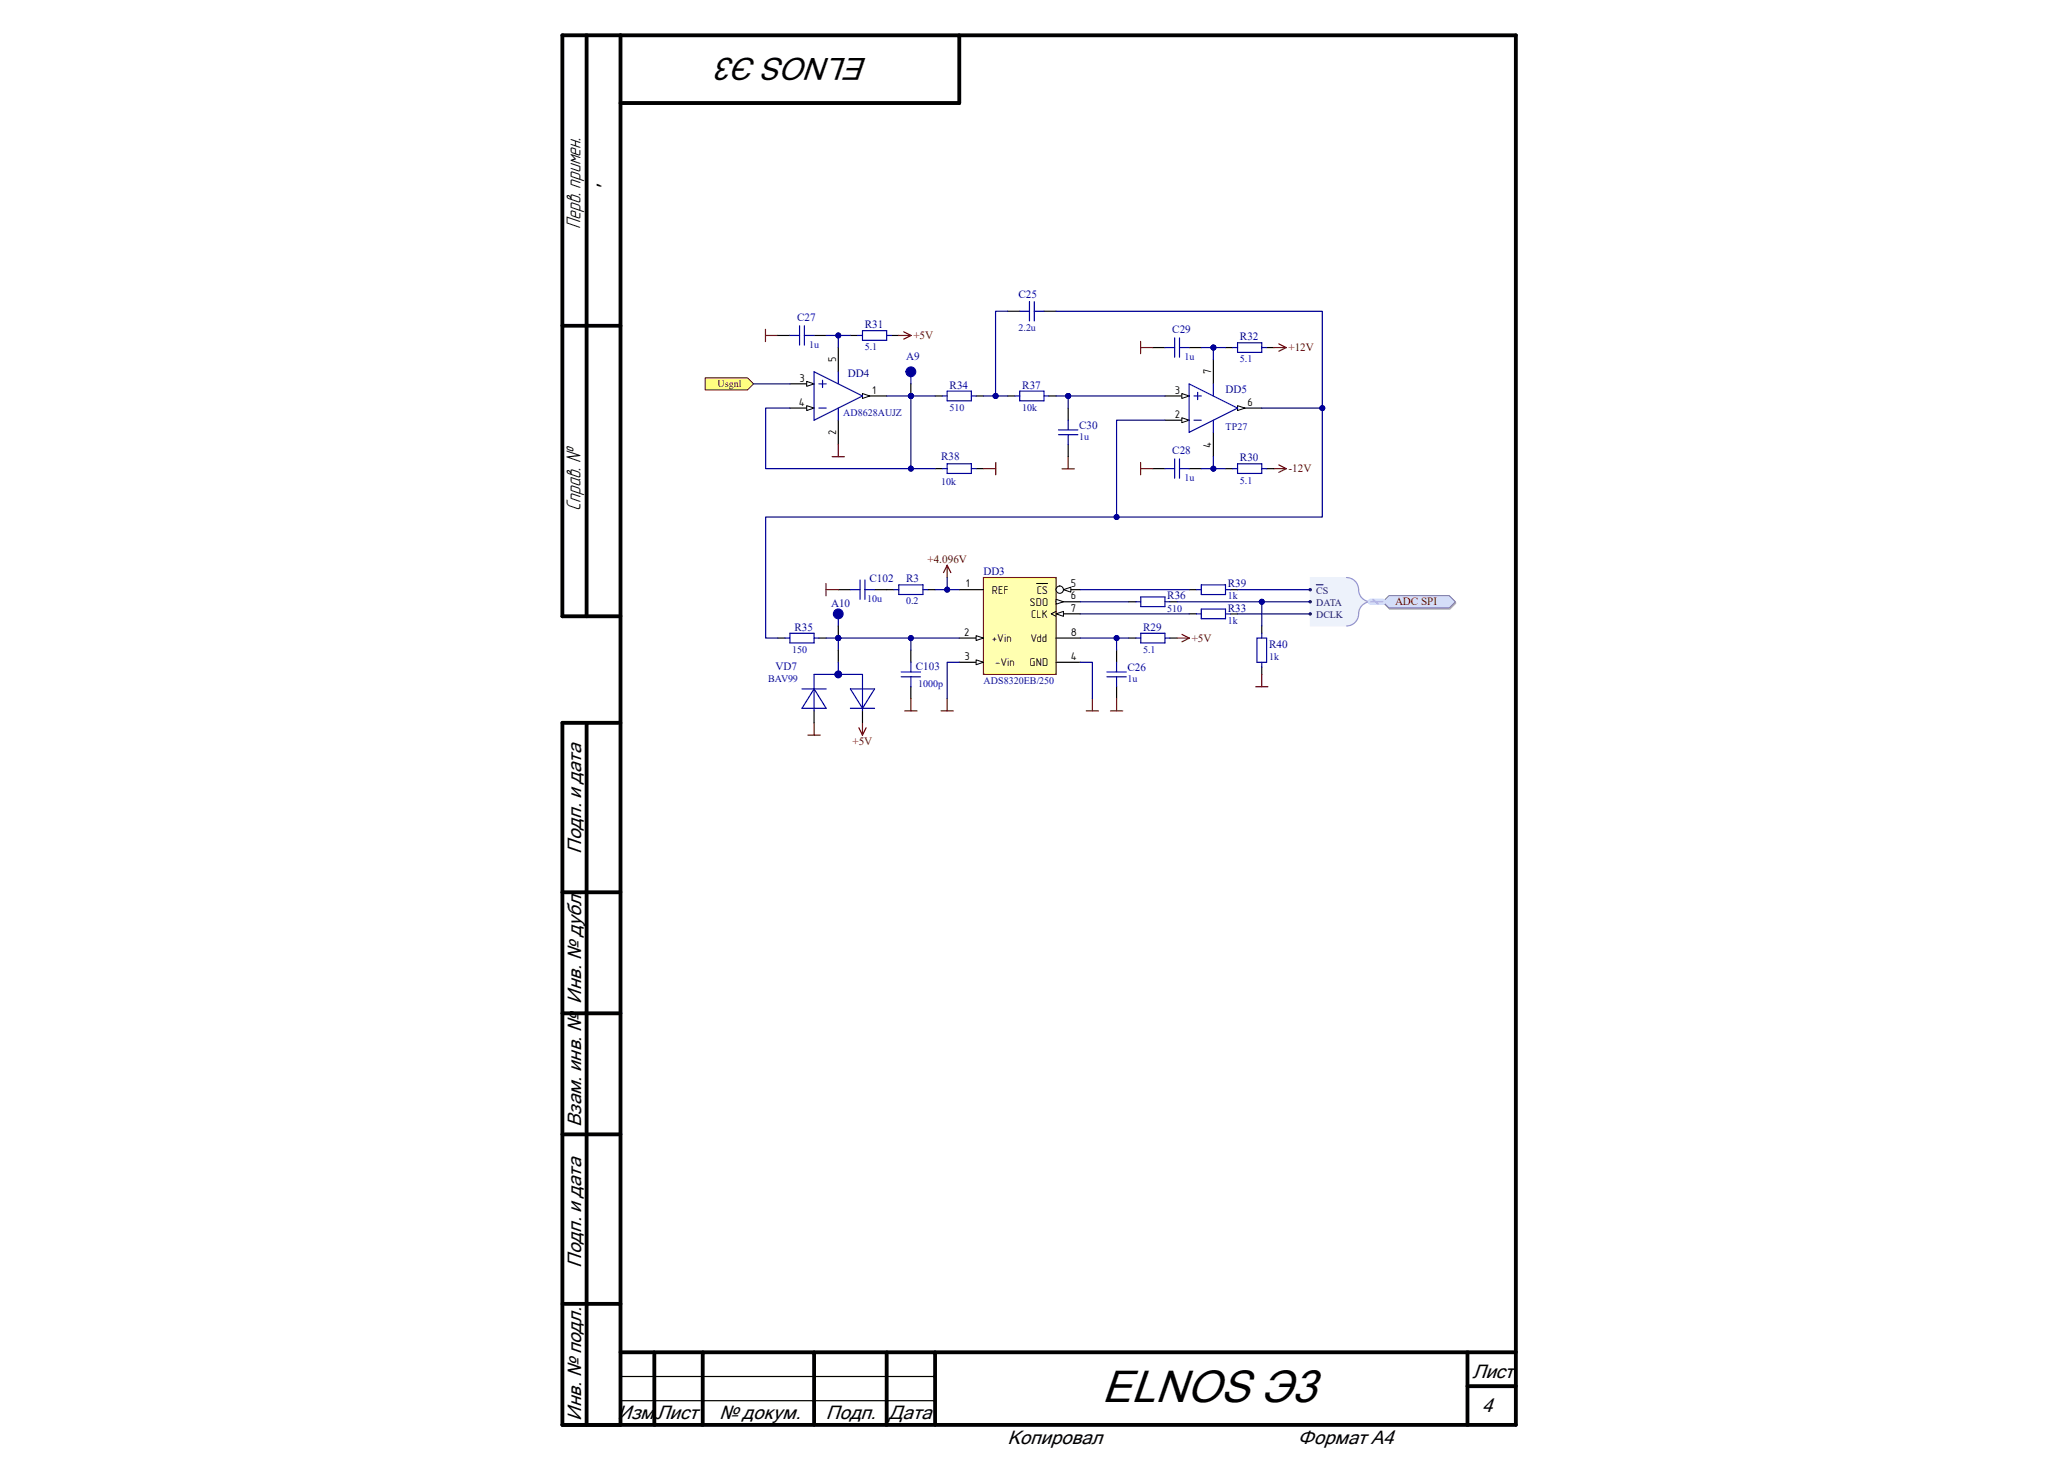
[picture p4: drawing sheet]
<svg xmlns="http://www.w3.org/2000/svg" width="297mm" height="210mm" viewBox="0 0 297 210" stroke-linecap="round" stroke-linejoin="round" font-family="sans-serif">
<defs><g id="words">
<text font-size="6.6" x="158.5" y="201.6">ELNOS Э3</text>
<text font-size="4.6" x="124.9" y="8.4" transform="rotate(-180 124.9 8.4)">ELNOS Э3</text>
<g font-size="3">
<text x="83.5" y="32.9" transform="rotate(-90 83.5 32.9)">Перв. примен.</text>
<text x="83.5" y="73.4" transform="rotate(-90 83.5 73.4)">Справ. №</text>
</g>
<g font-size="2.8">
<text x="87.8" y="27.5" transform="rotate(-90 87.8 27.5)">'</text>
<text x="83.6" y="122.8" transform="rotate(-90 83.6 122.8)">Подп. и дата</text>
<text x="83.6" y="144.4" transform="rotate(-90 83.6 144.4)">Инв. № дубл.</text>
<text x="83.6" y="162.1" transform="rotate(-90 83.6 162.1)">Взам. инв. №</text>
<text x="83.6" y="182.3" transform="rotate(-90 83.6 182.3)">Подп. и дата</text>
<text x="211.9" y="198.2">Лист</text>
<text x="213.3" y="203.1">4</text>
<text x="83.6" y="204.4" transform="rotate(-90 83.6 204.4)">Инв. № подл.</text>
<text x="88.9" y="204.2">Изм.</text>
<text x="94.5" y="204.2">Лист</text>
<text x="103.5" y="204.2">№ докум.</text>
<text x="118.9" y="204.2">Подп. Дата</text>
<text x="145" y="207.6">Копировал</text>
<text x="186.8" y="207.6">Формат А4</text>
</g>
<g font-size="1.6" fill="#0000b4">
<text x="114.7" y="46.2">C27</text>
<text x="124.5" y="47.2">R31</text>
<text x="146.6" y="42.8">C25</text>
<text x="168.7" y="47.9">C29</text>
<text x="130.4" y="51.7">A9</text>
<text x="178.4" y="48.9">R32</text>
<text x="122" y="54.2">DD4</text>
<text x="136.7" y="55.9">R34</text>
<text x="147.1" y="55.9">R37</text>
<text x="176.4" y="56.6">DD5</text>
<text x="155.3" y="61.7">C30</text>
<text x="168.7" y="65.3">C28</text>
<text x="135.4" y="66.2">R38</text>
<text x="178.4" y="66.4">R30</text>
<text x="125.1" y="83.8">C102</text>
<text x="130.4" y="83.8">R3</text>
<text x="141.5" y="82.7">DD3</text>
<text x="119.6" y="87.2">A10</text>
<text x="168" y="86.2">R36</text>
<text x="176.7" y="88">R33</text>
<text x="176.7" y="84.5">R39</text>
<text x="114.3" y="90.8">R35</text>
<text x="164.5" y="90.8">R29</text>
<text x="182.6" y="93.2">R40</text>
<text x="111.6" y="96.3">VD7</text>
<text x="131.8" y="96.3">C103</text>
<text x="162.3" y="96.5">C26</text>
</g>
<g font-size="1.6">
<text x="120.3" y="52.1" transform="rotate(-90 120.3 52.1)">5</text>
<text x="174.3" y="53.8" transform="rotate(-90 174.3 53.8)">7</text>
<text x="114.9" y="58.4">4</text>
<text x="115.1" y="54.9">3</text>
<text x="125.5" y="56.6">1</text>
<text x="169" y="56.6">3</text>
<text x="179.5" y="58.4">6</text>
<text x="120.3" y="62.5" transform="rotate(-90 120.3 62.5)">2</text>
<text x="169" y="60.1">2</text>
<text x="174.3" y="64.4" transform="rotate(-90 174.3 64.4)">4</text>
<text x="139" y="84.5">1</text>
<text x="142.7" y="85.4">REF</text>
<text x="148.2" y="87.1">SDO</text>
<text x="148.4" y="88.9">CLK</text>
<text x="149.2" y="85.4">CS</text>
<text x="154.1" y="84.5">5</text>
<text x="154.1" y="86.2">6</text>
<text x="154.1" y="88">7</text>
<text x="138.7" y="91.4">2</text>
<text x="138.8" y="95">3</text>
<text x="142.7" y="92.3">+Vin</text>
<text x="143.2" y="95.8">-Vin</text>
<text x="148.2" y="95.8">GND</text>
<text x="148.3" y="92.3">Vdd</text>
<text x="154.1" y="91.4">8</text>
<text x="154.1" y="95">4</text>
</g>
<g font-size="1.6" fill="#800000">
<text x="131.4" y="48.8">+5V</text>
<text x="185.4" y="50.5">+12V</text>
<text x="185.4" y="67.9">-12V</text>
<text x="133.5" y="81">+4.096V</text>
<text x="200.7" y="87.1">ADC SPI</text>
<text x="171.5" y="92.3">+5V</text>
<text x="122.7" y="107.1">+5V</text>
</g>
<g font-size="1.4" fill="#0000b4">
<text x="146.6" y="47.6">2.2u</text>
<text x="116.5" y="50">1u</text>
<text x="124.5" y="50.4">5.1</text>
<text x="170.4" y="51.8">1u</text>
<text x="178.4" y="52.1">5.1</text>
<text x="121.3" y="59.8">AD8628AUJZ</text>
<text x="136.7" y="59.1">510</text>
<text x="147.1" y="59.1">10k</text>
<text x="155.3" y="63.3">1u</text>
<text x="176.4" y="61.9">TP27</text>
<text x="135.4" y="69.7">10k</text>
<text x="170.4" y="69.2">1u</text>
<text x="178.4" y="69.6">5.1</text>
<text x="124.8" y="86.6">10u</text>
<text x="130.4" y="87">0.2</text>
<text x="168" y="88">510</text>
<text x="176.7" y="89.7">1k</text>
<text x="176.7" y="86.2">1k</text>
<text x="114" y="93.9">150</text>
<text x="164.5" y="93.9">5.1</text>
<text x="182.6" y="95">1k</text>
<text x="110.5" y="98.1">BAV99</text>
<text x="132.1" y="98.8">1000p</text>
<text x="141.5" y="98.4">ADS8320EB/250</text>
<text x="162.3" y="98.1">1u</text>
</g>
<text font-size="1.4" fill="#800000" x="103.3" y="55.7">Usgnl</text>
<g font-size="1.4" fill="#003a70">
<text x="189.4" y="85.4">CS</text>
<text x="189.4" y="87.1">DATA</text>
<text x="189.4" y="88.9">DCLK</text>
</g>
</g></defs>
<g fill="none" stroke="#000" stroke-width=".55">
<path d="M84.4 5.1v83.6M89.3 5.1v199.9M138 5.1v9.7h-48.7M80.9 46.9h8.4M89.3 88.7h-8.4v-83.6h137.2v199.9h-137.2v-101M80.9 104h8.4M84.4 104v101M80.9 128.3h8.4M80.9 145.8h8.4M80.9 163.2h8.4M80.9 187.6h8.4M89.3 194.5h128.8"/>
<path d="M94.2 194.5v10.5M101.1 194.5v10.5M117.1 194.5v10.5M127.6 194.5v10.5M134.6 194.5v10.5M211.2 194.5v10.5M211.2 199.4h6.9"/>
</g>
<path d="M113.7 55.2h3.4M89.3 198h45.3M89.3 201.5h45.3" fill="none" stroke="#000" stroke-width=".17"/>
<path d="M116.1 54.9l1 .3-1 .4z" fill="#f8fcff"/>
<path d="M116.1 54.9l1 .3-1 .4z" fill="none" stroke="#000" stroke-width=".14"/>
<path d="M113.7 58.7h3.4" fill="none" stroke="#000" stroke-width=".17"/>
<path d="M116.1 58.4l1 .3-1 .4z" fill="#f8fcff"/>
<path d="M116.1 58.4l1 .3-1 .4z" fill="none" stroke="#000" stroke-width=".14"/>
<path d="M124.1 57h3.5" fill="none" stroke="#000" stroke-width=".17"/>
<path d="M124.1 56.6l1.1 .4-1.1 .3z" fill="#f8fcff"/>
<path d="M124.1 56.6l1.1 .4-1.1 .3z" fill="none" stroke="#000" stroke-width=".14"/>
<path d="M111.9 48.3h1.8M117.1 48.3h1.8M120.6 50v3.5M122.4 48.3h1M128.3 48.3h1M120.6 60.4v3.5" fill="none" stroke="#000" stroke-width=".17"/>
<g fill="none" stroke="#0000b4" stroke-width=".17">
<path d="M113.7 48.3h1.4M115.1 46.9v2.7M115.7 48.3h1.4M115.7 46.9v2.7M117.1 53.5l7 3.5-7 3.4zM117.8 55.2h1.1M117.8 58.7h1.1M118.4 54.7v1M120.6 53.5v1.7M120.6 58.7v1.7M123.4 48.3h.7M124.1 47.6h3.5v1.4h-3.5z"/>
<path d="M127.6 48.3h.7"/>
</g>
<path d="M110.2 47.4v1.7M110.2 48.3h1.7M119.7 65.7h1.8M120.6 63.9v1.8M183.3 67.4h1.8M184 66.9l1.1 .5M185.1 67.4l-1.1 .5" fill="none" stroke="#800000" stroke-width=".17"/>
<path d="M101.5 54.4h6.1l.8 .8-.8 .9h-6.1z" fill-rule="evenodd" fill="#ffff80"/>
<path d="M101.5 54.4h6.1l.8 .8-.8 .9h-6.1z" fill="none" stroke="#800000" stroke-width=".14"/>
<path d="M134.6 67.4h1M140.5 67.4h1" fill="none" stroke="#000" stroke-width=".17"/>
<path d="M135.6 67.4h.7M136.3 66.7h3.5v1.4h-3.5zM139.8 67.4h.7" fill="none" stroke="#0000b4" stroke-width=".17"/>
<path d="M141.5 67.4h1.8M143.3 66.5v1.8" fill="none" stroke="#800000" stroke-width=".17"/>
<circle cx="131.1" cy="57" r=".35" fill="#000080"/>
<circle cx="131.1" cy="57" r=".35" fill="none" stroke="#000080" stroke-width=".14"/>
<circle cx="131.1" cy="53.5" r=".7" fill="#0000b4"/>
<g fill="none" stroke="#0000b4" stroke-width=".17">
<path d="M131.1 54.2v1"/>
<circle cx="131.1" cy="53.5" r=".7"/>
</g>
<path d="M131.1 55.2v1.8" fill="none" stroke="#000" stroke-width=".17"/>
<circle cx="131.1" cy="57" r=".35" fill="#000080"/>
<circle cx="131.1" cy="57" r=".35" fill="none" stroke="#000080" stroke-width=".14"/>
<path d="M134.6 57h1M140.5 57h1M167.6 57h3.5" fill="none" stroke="#000" stroke-width=".17"/>
<path d="M135.6 57h.7M136.3 56.3h3.5v1.4h-3.5zM139.8 57h.7" fill="none" stroke="#0000b4" stroke-width=".17"/>
<path d="M170.1 56.6l1 .4-1 .3z" fill="#f8fcff"/>
<path d="M170.1 56.6l1 .4-1 .3z" fill="none" stroke="#000" stroke-width=".14"/>
<path d="M167.6 60.4h3.5" fill="none" stroke="#000" stroke-width=".17"/>
<path d="M170.1 60.1l1 .3-1 .4z" fill="#f8fcff"/>
<path d="M170.1 60.1l1 .3-1 .4z" fill="none" stroke="#000" stroke-width=".14"/>
<path d="M178.1 58.7h3.5" fill="none" stroke="#000" stroke-width=".17"/>
<path d="M178.1 58.4l1.1 .3-1.1 .4z" fill="#f8fcff"/>
<path d="M178.1 58.4l1.1 .3-1.1 .4z" fill="none" stroke="#000" stroke-width=".14"/>
<g fill="none" stroke="#000" stroke-width=".17">
<path d="M145 57h1M150.9 57h1.1M165.9 50h1.7M171.1 50h1.8M174.6 51.7v3.5M176.4 50h1M182.3 50h1M165.9 67.4h1.7M171.1 67.4h1.8M174.6 62.2v3.5M176.4 67.4h1M182.3 67.4h1"/>
<path d="M111.9 91.8h1.1M117.8 91.8h1.1"/>
</g>
<g fill="none" stroke="#0000b4" stroke-width=".17">
<path d="M146 57h.7M146.7 56.3h3.5v1.4h-3.5zM150.2 57h.7M167.6 50h1.4M169 48.6v2.8M169.7 48.6v2.8M169.7 50h1.4M171.1 55.2l7 3.5-7 3.5zM171.8 57h1.1M172.3 56.4v1.1M174.6 55.2v1.8M177.4 50h.7"/>
<path d="M178.1 49.3h3.5v1.4h-3.5zM181.6 50h.7M167.6 67.4h1.4M169 66v2.8M169.7 66v2.8M169.7 67.4h1.4M171.8 60.4h1.1M174.6 60.4v1.8M177.4 67.4h.7M178.1 66.7h3.5v1.4h-3.5zM181.6 67.4h.7M113 91.8h.7"/>
<path d="M113.7 91.1h3.4v1.4h-3.4zM117.1 91.8h.7"/>
</g>
<path d="M129.3 48.3h1.8M130 47.7l1.1 .6M131.1 48.3l-1.1 .5M164.1 49.1v1.8M164.1 50h1.8M183.3 50h1.8M184 49.5l1.1 .5M185.1 50l-1.1 .5M152.8 67.4h1.8M153.7 65.7v1.7M164.1 66.5v1.8M164.1 67.4h1.8" fill="none" stroke="#800000" stroke-width=".17"/>
<circle cx="120.6" cy="91.8" r=".35" fill="#000080"/>
<circle cx="120.6" cy="91.8" r=".35" fill="none" stroke="#000080" stroke-width=".14"/>
<circle cx="120.6" cy="88.3" r=".7" fill="#0000b4"/>
<g fill="none" stroke="#0000b4" stroke-width=".17">
<path d="M120.6 89v1"/>
<circle cx="120.6" cy="88.3" r=".7"/>
</g>
<path d="M120.6 90v1.8" fill="none" stroke="#000" stroke-width=".17"/>
<circle cx="120.6" cy="91.8" r=".35" fill="#000080"/>
<circle cx="120.6" cy="91.8" r=".35" fill="none" stroke="#000080" stroke-width=".14"/>
<path d="M116.3 105.7h1.7M117.1 104v1.7" fill="none" stroke="#800000" stroke-width=".17"/>
<path d="M141.5 83.1h10.5v13.9h-10.5z" fill-rule="evenodd" fill="#ffffb0"/>
<path d="M141.5 83.1h10.5v13.9h-10.5z" fill="none" stroke="#800000" stroke-width=".17"/>
<path d="M138 91.8h3.5" fill="none" stroke="#000" stroke-width=".17"/>
<path d="M140.5 91.4l1 .4-1 .3z" fill="#f8fcff"/>
<path d="M140.5 91.4l1 .4-1 .3z" fill="none" stroke="#000" stroke-width=".14"/>
<path d="M152 91.8h3.5M152 84.8h3.5" fill="none" stroke="#000" stroke-width=".17"/>
<circle cx="152.5" cy="84.8" r=".53" fill="#f8fcff"/>
<circle cx="152.5" cy="84.8" r=".53" fill="none" stroke="#000" stroke-width=".14"/>
<path d="M153 84.8l1.1-.3v.7z" fill="#f8fcff"/>
<path d="M153 84.8l1.1-.3v.7z" fill="none" stroke="#000" stroke-width=".14"/>
<path d="M149.2 83.9h1.5M152 86.6h3.5" fill="none" stroke="#000" stroke-width=".17"/>
<path d="M152 86.2l1 .4-1 .3z" fill="#f8fcff"/>
<path d="M152 86.2l1 .4-1 .3z" fill="none" stroke="#000" stroke-width=".14"/>
<path d="M152 88.3h3.5" fill="none" stroke="#000" stroke-width=".17"/>
<path d="M152 88.3l1-.4v.8z" fill="#f8fcff"/>
<path d="M152 88.3l1-.4v.8zM152 87.9l-.7 .4 .7 .4" fill="none" stroke="#000" stroke-width=".14"/>
<path d="M138 95.3h3.5M152 95.3h3.5" fill="none" stroke="#000" stroke-width=".17"/>
<path d="M140.5 94.9l1 .4-1 .3z" fill="#f8fcff"/>
<path d="M140.5 94.9l1 .4-1 .3z" fill="none" stroke="#000" stroke-width=".14"/>
<g fill="none" stroke="#000" stroke-width=".17">
<path d="M138 84.8h3.5M160.7 93.5v1.8M160.7 98.8v1.7M162.4 91.8h1.1M162.4 86.6h1.1M168.3 91.8h1.1M168.3 86.6h1.1M171.1 84.8h1.1M171.1 88.3h1.1M177 84.8h1.1M177 88.3h1.1M181.6 90v1.1"/>
<path d="M181.6 96v1"/>
</g>
<path d="M136.3 81.3v1.8M136.3 81.3l-.5 1.1M136.3 81.3l.5 1.1M169.4 91.8h1.7M170.1 91.3l1 .5M171.1 91.8l-1 .5M135.4 102.3h1.8M136.3 100.5v1.8M156.3 102.3h1.8M157.2 100.5v1.8M159.8 102.3h1.8M160.7 100.5v1.8" fill="none" stroke="#800000" stroke-width=".17"/>
<g fill="none" stroke="#0000b4" stroke-width=".17">
<path d="M159.3 96.7h2.8M159.3 97.4h2.8M160.7 95.3v1.4M160.7 97.4v1.4M163.5 91.8h.7M163.5 86.6h.7M164.2 91.1h3.4v1.4h-3.4zM164.2 85.9h3.4v1.4h-3.4zM167.6 91.8h.7M167.6 86.6h.7M172.2 88.3h.7M172.2 84.8h.7"/>
<path d="M172.9 84.1h3.5v1.4h-3.5zM172.9 87.6h3.5v1.4h-3.5zM176.4 88.3h.6M176.4 84.8h.6M180.9 91.8h1.4v3.5h-1.4zM181.6 91.1v.7M181.6 95.3v.7"/>
</g>
<path d="M188.5 83.1h5.3a1.81 1.81 0 0 1 1.7 2.2l.4 .7 .9 .6-.9 .5-.4 .8a1.8 1.8 0 0 1-1.7 2.1h-5.3z" fill-rule="evenodd" fill="#edf2fb"/>
<path d="M188.5 83.1h5.3a1.81 1.81 0 0 1 1.7 2.2l.4 .7 .9 .6-.9 .5-.4 .8a1.8 1.8 0 0 1-1.7 2.1h-5.3z" fill="none" stroke="#edf2fb" stroke-width=".14"/>
<path d="M193.8 83.1a1.75 1.75 0 0 1 1.7 1.7 1.73 1.73 0 0 0 1.7 1.8 1.74 1.74 0 0 0-1.7 1.7 1.74 1.74 0 0 1-1.7 1.7" fill="none" stroke="#8f9ec9" stroke-width=".17"/>
<circle cx="188.5" cy="84.8" r=".18" fill="#003a70"/>
<circle cx="188.5" cy="84.8" r=".18" fill="none" stroke="#003a70" stroke-width=".14"/>
<path d="M189.4 84.1h1" fill="none" stroke="#003a70" stroke-width=".17"/>
<circle cx="188.5" cy="86.6" r=".18" fill="#003a70"/>
<circle cx="188.5" cy="86.6" r=".18" fill="none" stroke="#003a70" stroke-width=".14"/>
<circle cx="188.5" cy="88.3" r=".18" fill="#003a70"/>
<circle cx="188.5" cy="88.3" r=".18" fill="none" stroke="#003a70" stroke-width=".14"/>
<path d="M180.7 98.8h1.8M181.6 97v1.8" fill="none" stroke="#800000" stroke-width=".17"/>
<path d="M199.1 86.7l.9-.8h8.6l.9 .8-.9 .9h-8.6z" fill-rule="evenodd" fill="#bac0ca"/>
<path d="M199.1 86.7l.9-.8h8.6l.9 .8-.9 .9h-8.6z" fill="none" stroke="#a6acb6" stroke-width=".14"/>
<path d="M199.9 85.7h8.6l.9 .9-.9 .9h-8.6l-.9-.9z" fill-rule="evenodd" fill="#d5e4ff"/>
<path d="M199.9 85.7h8.6l.9 .9-.9 .9h-8.6l-.9-.9z" fill="none" stroke="#71809b" stroke-width=".14"/>
<path d="M118.9 83.9v1.8M118.9 84.8h1.7M123.6 104.7l.5 1M124.1 104v1.7M124.6 104.7l-.5 1M130.2 102.3h1.8M131.1 100.5v1.8" fill="none" stroke="#800000" stroke-width=".17"/>
<path d="M145 44.8h1.7M150.2 44.8h1.8M153.7 58.7v1.7M153.7 63.9v1.8M120.6 84.8h1.8M125.9 84.8h2.7M131.1 93.5v1.8M131.1 98.8v1.7M133.5 84.8h1.1" fill="none" stroke="#000" stroke-width=".17"/>
<g fill="none" stroke="#0000b4" stroke-width=".17">
<path d="M146.7 44.8h1.4M148.1 43.4v2.8M148.8 43.4v2.8M148.8 44.8h1.4M152.3 61.8h2.8M152.3 62.5h2.8M153.7 60.4v1.4M153.7 62.5v1.4M122.4 84.8h1.4M123.8 83.4v2.8M124.5 83.4v2.8M124.5 84.8h1.4"/>
<path d="M128.6 84.8h.7M129.3 84.1h3.5v1.4h-3.5zM129.7 96.7h2.8M129.7 97.4h2.8M131.1 95.3v1.4M131.1 97.4v1.4M132.8 84.8h.7"/>
</g>
<path d="M120.6 48.3v1.7" fill="none" stroke="#000080" stroke-width=".17"/>
<circle cx="120.6" cy="48.3" r=".35" fill="#000080"/>
<circle cx="120.6" cy="48.3" r=".35" fill="none" stroke="#000080" stroke-width=".14"/>
<path d="M127.6 57h3.5v10.4h-20.9v-8.7h3.5" fill="none" stroke="#000080" stroke-width=".17"/>
<circle cx="131.1" cy="67.4" r=".35" fill="#000080"/>
<circle cx="131.1" cy="67.4" r=".35" fill="none" stroke="#000080" stroke-width=".14"/>
<circle cx="131.1" cy="57" r=".35" fill="#000080"/>
<circle cx="131.1" cy="57" r=".35" fill="none" stroke="#000080" stroke-width=".14"/>
<path d="M108.4 55.2h5.3M118.9 48.3h3.5" fill="none" stroke="#000080" stroke-width=".17"/>
<circle cx="120.6" cy="48.3" r=".35" fill="#000080"/>
<circle cx="120.6" cy="48.3" r=".35" fill="none" stroke="#000080" stroke-width=".14"/>
<path d="M131.1 57h3.5" fill="none" stroke="#000080" stroke-width=".17"/>
<circle cx="131.1" cy="57" r=".35" fill="#000080"/>
<circle cx="131.1" cy="57" r=".35" fill="none" stroke="#000080" stroke-width=".14"/>
<path d="M143.3 57h1.7" fill="none" stroke="#000080" stroke-width=".17"/>
<circle cx="143.3" cy="57" r=".35" fill="#000080"/>
<circle cx="143.3" cy="57" r=".35" fill="none" stroke="#000080" stroke-width=".14"/>
<path d="M152 57h1.7" fill="none" stroke="#000080" stroke-width=".17"/>
<circle cx="153.7" cy="57" r=".35" fill="#000080"/>
<circle cx="153.7" cy="57" r=".35" fill="none" stroke="#000080" stroke-width=".14"/>
<path d="M131.1 67.4h3.5" fill="none" stroke="#000080" stroke-width=".17"/>
<circle cx="131.1" cy="67.4" r=".35" fill="#000080"/>
<circle cx="131.1" cy="67.4" r=".35" fill="none" stroke="#000080" stroke-width=".14"/>
<path d="M174.6 65.7v1.7h-1.7" fill="none" stroke="#000080" stroke-width=".17"/>
<circle cx="174.6" cy="67.4" r=".35" fill="#000080"/>
<circle cx="174.6" cy="67.4" r=".35" fill="none" stroke="#000080" stroke-width=".14"/>
<path d="M174.6 67.4h1.8" fill="none" stroke="#000080" stroke-width=".17"/>
<circle cx="174.6" cy="67.4" r=".35" fill="#000080"/>
<circle cx="174.6" cy="67.4" r=".35" fill="none" stroke="#000080" stroke-width=".14"/>
<path d="M181.6 58.7h8.7v15.7h-29.6v-14h6.9" fill="none" stroke="#000080" stroke-width=".17"/>
<circle cx="160.7" cy="74.4" r=".35" fill="#000080"/>
<circle cx="160.7" cy="74.4" r=".35" fill="none" stroke="#000080" stroke-width=".14"/>
<circle cx="190.3" cy="58.7" r=".35" fill="#000080"/>
<circle cx="190.3" cy="58.7" r=".35" fill="none" stroke="#000080" stroke-width=".14"/>
<path d="M174.6 50h1.8" fill="none" stroke="#000080" stroke-width=".17"/>
<circle cx="174.6" cy="50" r=".35" fill="#000080"/>
<circle cx="174.6" cy="50" r=".35" fill="none" stroke="#000080" stroke-width=".14"/>
<path d="M172.9 50h1.7" fill="none" stroke="#000080" stroke-width=".17"/>
<circle cx="174.6" cy="50" r=".35" fill="#000080"/>
<circle cx="174.6" cy="50" r=".35" fill="none" stroke="#000080" stroke-width=".14"/>
<path d="M174.6 50v1.7" fill="none" stroke="#000080" stroke-width=".17"/>
<circle cx="174.6" cy="50" r=".35" fill="#000080"/>
<circle cx="174.6" cy="50" r=".35" fill="none" stroke="#000080" stroke-width=".14"/>
<path d="M153.7 57h13.9" fill="none" stroke="#000080" stroke-width=".17"/>
<circle cx="153.7" cy="57" r=".35" fill="#000080"/>
<circle cx="153.7" cy="57" r=".35" fill="none" stroke="#000080" stroke-width=".14"/>
<path d="M145 44.8h-1.7v12.2" fill="none" stroke="#000080" stroke-width=".17"/>
<circle cx="143.3" cy="57" r=".35" fill="#000080"/>
<circle cx="143.3" cy="57" r=".35" fill="none" stroke="#000080" stroke-width=".14"/>
<path d="M141.5 57h1.8" fill="none" stroke="#000080" stroke-width=".17"/>
<circle cx="143.3" cy="57" r=".35" fill="#000080"/>
<circle cx="143.3" cy="57" r=".35" fill="none" stroke="#000080" stroke-width=".14"/>
<path d="M152 44.8h38.3v13.9" fill="none" stroke="#000080" stroke-width=".17"/>
<circle cx="190.3" cy="58.7" r=".35" fill="#000080"/>
<circle cx="190.3" cy="58.7" r=".35" fill="none" stroke="#000080" stroke-width=".14"/>
<path d="M118.9 91.8h1.7" fill="none" stroke="#000080" stroke-width=".17"/>
<circle cx="120.6" cy="91.8" r=".35" fill="#000080"/>
<circle cx="120.6" cy="91.8" r=".35" fill="none" stroke="#000080" stroke-width=".14"/>
<path d="M120.6 91.8h17.4M138 95.3h-1.7v5.2M155.5 95.3h1.7v5.2" fill="none" stroke="#000080" stroke-width=".17"/>
<circle cx="131.1" cy="91.8" r=".35" fill="#000080"/>
<circle cx="131.1" cy="91.8" r=".35" fill="none" stroke="#000080" stroke-width=".14"/>
<circle cx="120.6" cy="91.8" r=".35" fill="#000080"/>
<circle cx="120.6" cy="91.8" r=".35" fill="none" stroke="#000080" stroke-width=".14"/>
<path d="M136.3 83.1v1.7h1.7" fill="none" stroke="#000080" stroke-width=".17"/>
<circle cx="136.3" cy="84.8" r=".35" fill="#000080"/>
<circle cx="136.3" cy="84.8" r=".35" fill="none" stroke="#000080" stroke-width=".14"/>
<path d="M155.5 91.8h6.9" fill="none" stroke="#000080" stroke-width=".17"/>
<circle cx="160.7" cy="91.8" r=".35" fill="#000080"/>
<circle cx="160.7" cy="91.8" r=".35" fill="none" stroke="#000080" stroke-width=".14"/>
<path d="M160.7 91.8v1.7" fill="none" stroke="#000080" stroke-width=".17"/>
<circle cx="160.7" cy="91.8" r=".35" fill="#000080"/>
<circle cx="160.7" cy="91.8" r=".35" fill="none" stroke="#000080" stroke-width=".14"/>
<path d="M160.7 74.4h-50.5v17.4h1.7M155.5 88.3h15.6M155.5 84.8h15.6M155.5 86.6h6.9" fill="none" stroke="#000080" stroke-width=".17"/>
<circle cx="160.7" cy="74.4" r=".35" fill="#000080"/>
<circle cx="160.7" cy="74.4" r=".35" fill="none" stroke="#000080" stroke-width=".14"/>
<path d="M169.4 86.6h19.1M178.1 84.8h10.4" fill="none" stroke="#000080" stroke-width=".17"/>
<circle cx="181.6" cy="86.6" r=".35" fill="#000080"/>
<circle cx="181.6" cy="86.6" r=".35" fill="none" stroke="#000080" stroke-width=".14"/>
<path d="M181.6 86.6v3.4" fill="none" stroke="#000080" stroke-width=".17"/>
<circle cx="181.6" cy="86.6" r=".35" fill="#000080"/>
<circle cx="181.6" cy="86.6" r=".35" fill="none" stroke="#000080" stroke-width=".14"/>
<path d="M120.6 91.8v1.7M178.1 88.3h10.4" fill="none" stroke="#000080" stroke-width=".17"/>
<circle cx="120.6" cy="91.8" r=".35" fill="#000080"/>
<circle cx="120.6" cy="91.8" r=".35" fill="none" stroke="#000080" stroke-width=".14"/>
<path d="M134.6 84.8h1.7" fill="none" stroke="#000080" stroke-width=".17"/>
<circle cx="136.3" cy="84.8" r=".35" fill="#000080"/>
<circle cx="136.3" cy="84.8" r=".35" fill="none" stroke="#000080" stroke-width=".14"/>
<path d="M131.1 91.8v1.7" fill="none" stroke="#000080" stroke-width=".17"/>
<circle cx="131.1" cy="91.8" r=".35" fill="#000080"/>
<circle cx="131.1" cy="91.8" r=".35" fill="none" stroke="#000080" stroke-width=".14"/>
<path d="M197.2 86.6h1.8" fill="none" stroke="#cbdaff" stroke-width=".89"/>
<path d="M197.6 86.3l.7 .6" fill="none" stroke="#adbce7" stroke-width=".25"/>
<path d="M197.2 86.6h1.8" fill="none" stroke="#adbce7" stroke-width=".17"/>
<path d="M153.7 57v1.7" fill="none" stroke="#000080" stroke-width=".17"/>
<circle cx="153.7" cy="57" r=".35" fill="#000080"/>
<circle cx="153.7" cy="57" r=".35" fill="none" stroke="#000080" stroke-width=".14"/>
<path d="M120.6 93.5v1.8M117.1 102.2v1.8M124.1 102.2v1.8" fill="none" stroke="#000" stroke-width=".17"/>
<path d="M115.4 99.1h3.5M117.1 99.1l1.8 2.8h-3.5zM120.6 95.3v1.7M122.4 99.1h3.5l-1.8 2.8zM117.1 102.2v-5.2h7v5.2M122.4 101.9h3.5" fill="none" stroke="#0000b4" stroke-width=".17"/>
<circle cx="120.6" cy="97" r=".28" fill="none" stroke="#0000b4" stroke-width=".55"/>
<use href="#words"/>
</svg>
